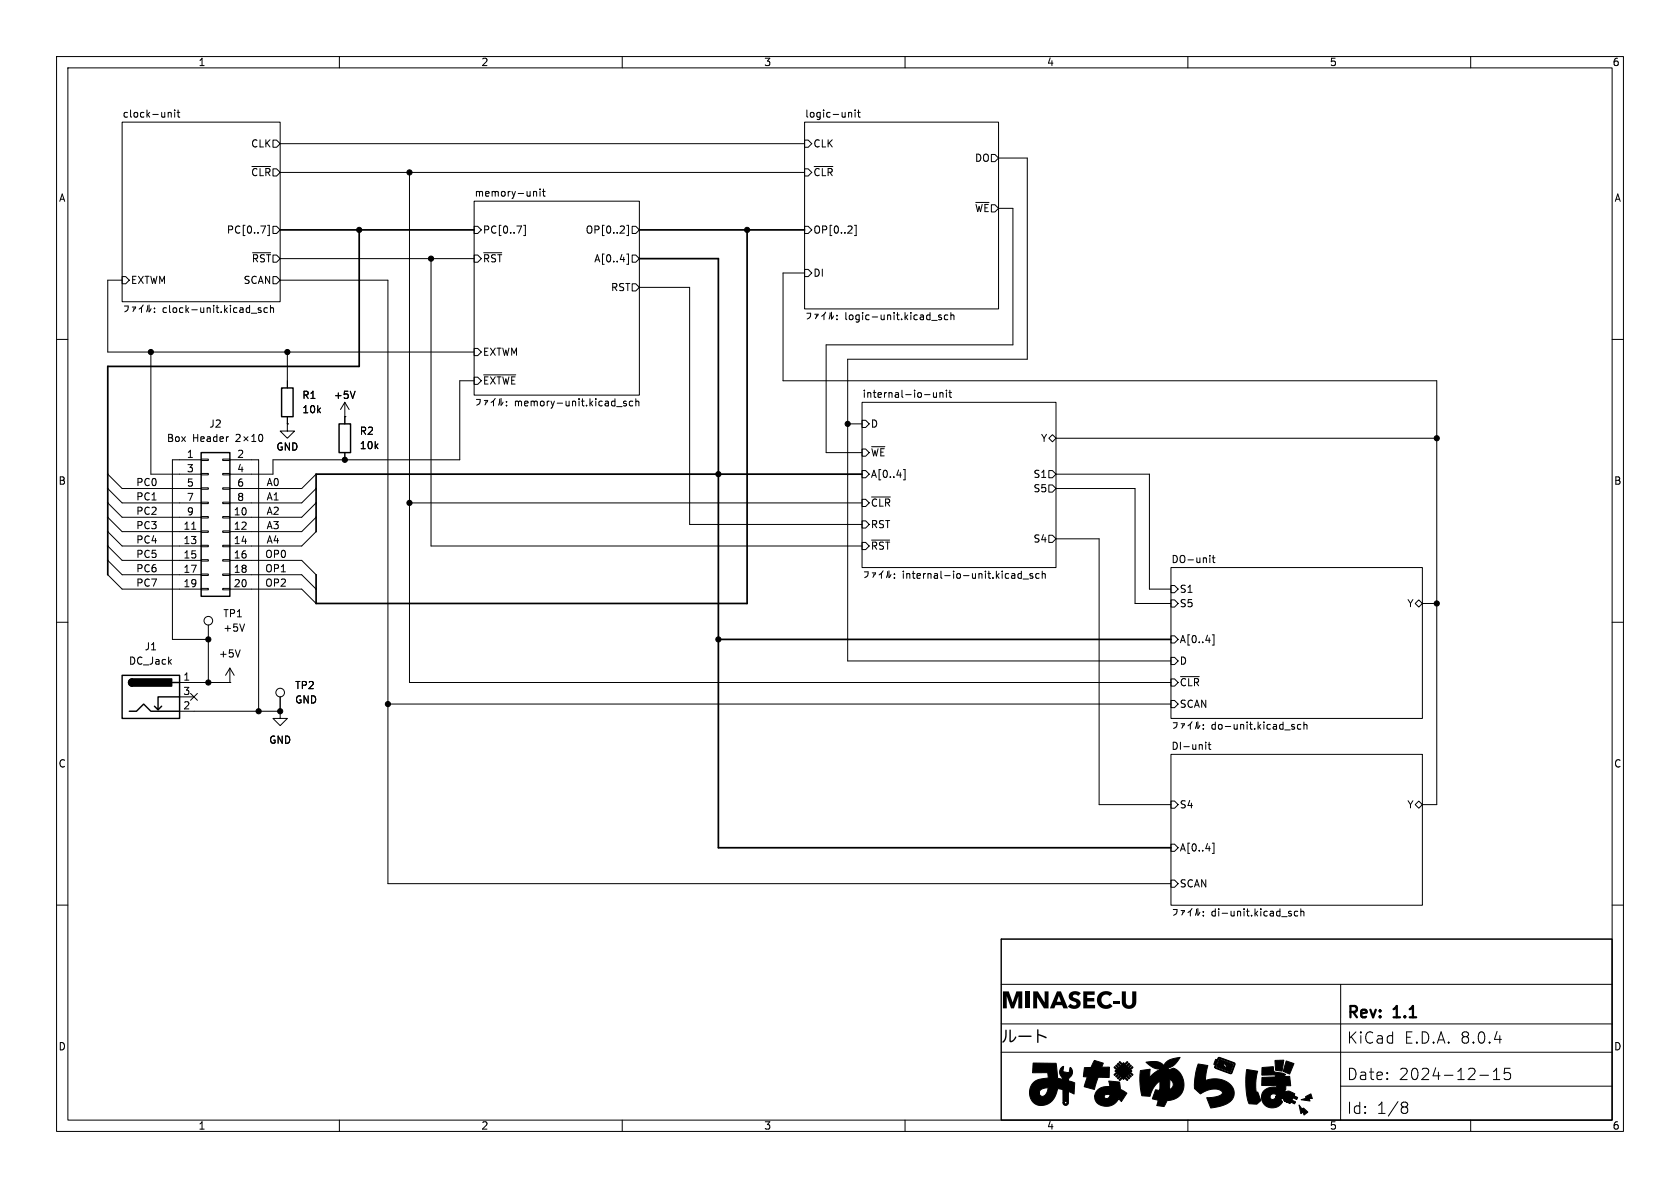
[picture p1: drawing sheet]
<svg xmlns="http://www.w3.org/2000/svg" width="297mm" height="210mm" viewBox="0 0 297 210" stroke-linecap="round" stroke-linejoin="round" font-family="sans-serif">
<defs><g id="words">
<g font-size="2.8">
<text x="238" y="184.7">KiCad</text>
<text x="238" y="180.5">Rev:</text>
<text x="246.5" y="180.5">1.1</text>
<text x="248.2" y="184.7">E.D.A. 8.0.4</text>
<text x="238" y="191.2">Date:</text>
<text x="247.2" y="191.2">2024-12-15</text>
<text x="238" y="197.1">Id:</text>
<text x="243.3" y="197.1">1/8</text>
</g>
<g font-size="1.8">
<text x="35" y="11.9">1</text>
<text x="85" y="11.9">2</text>
<text x="135" y="11.9">3</text>
<text x="185" y="11.9">4</text>
<text x="235" y="11.9">5</text>
<text x="285" y="11.9">6</text>
<text x="21.6" y="20.9">clock-unit</text>
<text x="142.2" y="20.9">logic-unit</text>
<text x="44.3" y="26.3">CLK</text>
<text x="143.7" y="26.3">CLK</text>
<text x="172.3" y="28.8">DO</text>
<text x="10.3" y="35.9">A</text>
<text x="44.3" y="31.3">~{CLR}</text>
<text x="83.8" y="34.8">memory-unit</text>
<text x="143.7" y="31.3">~{CLR}</text>
<text x="285.3" y="35.9">A</text>
<text x="40" y="41.5">PC[0..7]</text>
<text x="85.3" y="41.5">PC[0..7]</text>
<text x="103.4" y="41.5">OP[0..2]</text>
<text x="143.7" y="41.5">OP[0..2]</text>
<text x="172.3" y="37.7">~{WE}</text>
<text x="44.4" y="46.6">~{RST}</text>
<text x="85.3" y="46.6">~{RST}</text>
<text x="105" y="46.6">A[0..4]</text>
<text x="23.1" y="50.4">EXTWM</text>
<text x="43" y="50.4">SCAN</text>
<text x="107.9" y="51.7">RST</text>
<text x="143.7" y="49.1">DI</text>
<text x="28.7" y="55.7">clock-unit.kicad_sch</text>
<text x="149.3" y="56.9">logic-unit.kicad_sch</text>
<text x="85.3" y="63.1">EXTWM</text>
<text x="53.3" y="70.7">R1</text>
<text x="58.9" y="70.7">+5V</text>
<text x="85.3" y="68.2">~{EXTWE}</text>
<text x="152.4" y="70.4">internal-io-unit</text>
<text x="36.9" y="75.8">J2</text>
<text x="53.3" y="73.3">10k</text>
<text x="63.5" y="77.1">R2</text>
<text x="90.9" y="72.2">memory-unit.kicad_sch</text>
<text x="153.9" y="75.8">D</text>
<text x="29.4" y="78.3">Box</text>
<text x="32.9" y="81">1</text>
<text x="32.9" y="83.6">3</text>
<text x="34" y="78.3">Header</text>
<text x="41.8" y="81">2</text>
<text x="41.8" y="83.6">4</text>
<text x="48.8" y="79.9">GND</text>
<text x="63.5" y="79.6">10k</text>
<text x="153.9" y="80.9">~{WE}</text>
<text x="183.9" y="78.3">Y</text>
<text x="10.3" y="85.9">B</text>
<text x="24" y="86">PC0</text>
<text x="24" y="88.6">PC1</text>
<text x="32.9" y="86.1">5</text>
<text x="32.9" y="88.6">7</text>
<text x="41.8" y="86.1">6</text>
<text x="41.8" y="88.6">8</text>
<text x="47" y="88.6">A1</text>
<text x="47" y="86">A0</text>
<text x="153.9" y="89.8">~{CLR}</text>
<text x="153.9" y="84.7">A[0..4]</text>
<text x="182.6" y="87.2">S5</text>
<text x="182.6" y="84.7">S1</text>
<text x="285.3" y="85.9">B</text>
<text x="24" y="93.6">PC3</text>
<text x="24" y="91.1">PC2</text>
<text x="32.3" y="93.7">11</text>
<text x="32.9" y="91.2">9</text>
<text x="41.2" y="91.2">10</text>
<text x="41.2" y="93.7">12</text>
<text x="47" y="93.6">A3</text>
<text x="47" y="91.1">A2</text>
<text x="153.9" y="93.6">RST</text>
<text x="24" y="101.3">PC6</text>
<text x="24" y="98.7">PC5</text>
<text x="24" y="96.2">PC4</text>
<text x="32.3" y="96.3">13</text>
<text x="32.3" y="98.8">15</text>
<text x="32.3" y="101.3">17</text>
<text x="41.2" y="96.3">14</text>
<text x="41.2" y="98.8">16</text>
<text x="41.2" y="101.3">18</text>
<text x="46.8" y="101.3">OP1</text>
<text x="46.8" y="98.7">OP0</text>
<text x="47" y="96.2">A4</text>
<text x="153.9" y="97.4">~{RST}</text>
<text x="182.6" y="96.1">S4</text>
<text x="207" y="99.6">DO-unit</text>
<text x="24" y="103.8">PC7</text>
<text x="32.3" y="103.9">19</text>
<text x="41.2" y="103.9">20</text>
<text x="46.8" y="103.8">OP2</text>
<text x="159.5" y="102.6">internal-io-unit.kicad_sch</text>
<text x="208.5" y="105">S1</text>
<text x="208.5" y="107.5">S5</text>
<text x="248.7" y="107.5">Y</text>
<text x="39.4" y="109.3">TP1</text>
<text x="39.4" y="111.9">+5V</text>
<text x="208.5" y="113.9">A[0..4]</text>
<text x="22.7" y="117.7">DC_Jack</text>
<text x="25.5" y="115.2">J1</text>
<text x="38.6" y="116.4">+5V</text>
<text x="208.5" y="117.7">D</text>
<text x="32.3" y="120.4">1</text>
<text x="32.3" y="125.5">2</text>
<text x="32.3" y="122.9">3</text>
<text x="52.1" y="122">TP2</text>
<text x="52.1" y="124.6">GND</text>
<text x="208.5" y="125.3">SCAN</text>
<text x="208.5" y="121.5">~{CLR}</text>
<text x="47.5" y="131.7">GND</text>
<text x="214.1" y="129.3">do-unit.kicad_sch</text>
<text x="10.3" y="135.9">C</text>
<text x="207" y="132.6">DI-unit</text>
<text x="285.3" y="135.9">C</text>
<text x="208.5" y="143.1">S4</text>
<text x="248.7" y="143.1">Y</text>
<text x="208.5" y="150.7">A[0..4]</text>
<text x="208.5" y="157.1">SCAN</text>
<text x="214.1" y="162.3">di-unit.kicad_sch</text>
<text x="10.3" y="185.9">D</text>
<text x="285.3" y="185.9">D</text>
<text x="35" y="199.9">1</text>
<text x="85" y="199.9">2</text>
<text x="135" y="199.9">3</text>
<text x="185" y="199.9">4</text>
<text x="235" y="199.9">5</text>
<text x="285" y="199.9">6</text>
</g>
</g></defs>
<g fill="none" stroke="#000" stroke-width=".18">
<path d="M10 10h277v190h-277zM12 12h273v186h-273zM29.7 20l.2-.1h.3l.1 .8M29.7 19.9v.8M30.9 19.4v.2M30.9 19.9v.8M31.3 19.9h.5M31.5 19.4v1.1l.3 .2M60 10v2M110 10v2M150 19.9v.8M150 20l.2-.1h.3l.1 .8"/>
<path d="M151.2 19.4v.2M151.2 19.9v.8M151.6 19.9h.5M151.8 19.4v1.1l.3 .2M160 10v2M210 10v2M260 10v2M21.6 21.6h27.9v31.7h-27.9zM44.5 29.4h3.3M46.1 39.9h.8l-.5 1.3M47.3 39.8h.3v1.8h-.3M48.3 24.8h.6l.6 .6-.6 .6h-.6z"/>
<path d="M49.5 25.4h92.7M49.5 30.5h92.7M72.4 30.5v90.2h134.6M83.8 35.6h29.2v34.3h-29.2zM91.4 39.9h.8l-.5 1.3M92.6 39.8h.3v1.8h-.3M94.3 33.8v.9M94.3 34l.2-.2 .3 .1 .1 .8M95.5 33.4v.1M95.5 33.8v.9M95.9 33.8h.5M96.1 33.4v1.1l.3 .2"/>
<path d="M110.8 39.8h.3v1.8h-.3M142.2 21.6h34.3v33h-34.3zM142.2 24.8h.7l.6 .6-.6 .6h-.7zM142.2 29.8h.7l.6 .7-.6 .6h-.7zM143.9 29.4h3.3M151.1 39.8h.3v1.8h-.3M172.5 35.8h2.3M175.3 27.3h.6l.6 .6-.6 .7h-.6zM176.5 36.8h2.6v24.2h-33.1v19h6.4M176.5 27.9h5.1v35.6h-31.7v53.3h57.1M10 60h2M21.6 48.9h.6l.7 .6-.7 .7h-.6z"/>
<path d="M21.6 49.5h-2.6v12.7h64.8M22 54.1h.7a.82 .82 0 0 1-.6 1M23.4 54.3h.6l-.2 .3M23.7 54.5l-.2 .6M25 54.3v.9M25 54.3l-.4 .3M25.3 53.9l-.3 .4M26.1 54l-.2 1.1M26.3 53.9v1.2l.4-.5M27.3 55.1v.1M27.3 54.5v.1M44.4 55.4h1"/>
<path d="M44.6 44.7h3.2M46.1 54.5l-.3-.1-.2 .2 .1 .2 .4 .1v.3h-.5M47.3 54.5l-.4-.1-.2 .2 .1 .6h.5M47.8 54.5l.2-.1 .3 .1 .1 .7M47.8 54v1.2M48.3 40h.6l.6 .6-.6 .7h-.6zM48.3 48.9h.6l.6 .6-.6 .7h-.6zM49.5 45.7h34.3M49.5 49.5h19.1v106.7h138.4M76.2 45.7v50.8h76.2M83.8 40h.7l.6 .6-.6 .7h-.7zM83.8 45.1h.7l.6 .6-.6 .7h-.7z"/>
<path d="M85.5 44.7h3.2M110.8 44.9h.3v1.8h-.3M111.8 45.1h.6l.6 .6-.6 .7h-.6zM111.8 40h.6l.6 .6-.6 .7h-.6zM111.8 50.2h.6l.6 .6-.6 .6h-.6zM113 50.8h8.9v41.9h30.5M142.2 47.6h.7l.6 .7-.6 .6h-.7zM142.2 40h.7l.6 .6-.6 .7h-.7zM142.2 48.3h-3.8v19h115.6v74.9h-2.5M142.6 55.4h.7a.82 .82 0 0 1-.6 1M144 55.5h.6l-.1 .4M144.3 55.7l-.1 .6"/>
<path d="M145.7 55.6v.9M145.7 55.6l-.5 .3M146 55.2l-.3 .4M146.8 55.3l-.2 1.1M147 55.2v1.2l.4-.5M148 56.4v.1M148 55.7v.2M164.7 56.6h1M166.4 55.7h-.3l-.2 .2 .1 .1 .4 .2v.3h-.5M167.6 55.7h-.4l-.2 .2 .1 .6h.5M168.1 55.8l.2-.1h.3v.8M168.1 55.2v1.3"/>
<path d="M285 60h2M26.7 62.2v21.6h8.9M41.7 76.9l.5-.1 .3 .3-.8 .9h.8M43.1 77.2l.7 .7M43.8 77.2l-.7 .7M44.5 78h.7M44.5 77.1l.4-.3v1.2M45.9 76.8h.1a.68 .68 0 0 1 .5 .6 .68 .68 0 0 1-.5 .6 .84 .84 0 0 1-.1-1.2zM50.8 74.9v1.3h1.3l-1.3 1.3-1.3-1.3h1.3M50.8 74.9h.1M50.8 62.2v6.4M50.8 73.7v1.2"/>
<path d="M61 73.7h.1M61 71.1l-.8 1.3M61 71.1v3.8M61 71.1l.7 1.3M62.8 69.2l-.4 1.2M83.8 61.6h.7l.6 .6-.6 .7h-.7zM83.8 66.7h.7l.6 .6-.6 .6h-.7zM83.8 67.3h-2.5v14h-33v2.5h-7.7M84.2 70.6h.7a.82 .82 0 0 1-.6 1M85.5 66.3h5.7M85.6 70.8h.6l-.2 .4M85.9 71l-.2 .6"/>
<path d="M87.2 70.9v.9M87.2 70.9l-.4 .3M87.5 70.4l-.3 .5M88.3 70.5l-.1 1.1M88.6 70.4v1.2l.3-.5M89.5 71.6v.2M89.5 71v.1M109 71.9h1M110.7 71l-.3-.1-.2 .2 .1 .2 .4 .1v.3h-.5M111.9 71l-.4-.1-.2 .3 .1 .5h.5M112.4 71l.2-.1 .3 .1v.8M112.4 70.5v1.3"/>
<path d="M149.9 74.9h2.5M152.4 71.1h34.3v29.2h-34.3zM152.4 79.4h.6l.7 .6-.7 .6h-.6zM152.4 74.3h.6l.7 .6-.7 .7h-.6zM154.1 79h2.3M163.4 69.8h1M165 69.4l.1 .8h.3l.2-.1M165.6 69.4v.8M166.2 69.5l.1-.1 .4 .1v.7M166.2 69.4v.8M167.3 69v.1M167.3 69.4v.8"/>
<path d="M167.7 69.4h.5M167.9 69v1.1l.3 .1M185.4 77.5l.7-.7 .6 .7-.6 .6zM186.7 77.5h67.3M19 88.9l2.6 2.5h14M19 91.4l2.6 2.6h14M19 94l2.6 2.5h14M19 96.5l2.6 2.6h14M19 99.1l2.6 2.5h14M19 83.8l2.6 2.6h14M19 86.4l2.6 2.5h14M33.9 93.6h.7"/>
<path d="M35.6 98.9h1.2v.3h-1.2zM35.6 96.4h1.2v.2h-1.2zM35.6 93.9h1.2v.2h-1.2zM35.6 91.3h1.2v.3h-1.2zM35.6 88.8h1.2v.2h-1.2zM35.6 86.2h1.2v.3h-1.2zM35.6 83.7h1.2v.2h-1.2zM35.6 81.2h1.2v.2h-1.2zM35.6 81.3h-5.1v31.7h6.3M39.4 98.9h1.2v.3h-1.2zM39.4 96.4h1.2v.2h-1.2zM39.4 93.9h1.2v.2h-1.2z"/>
<path d="M39.4 91.3h1.2v.3h-1.2zM39.4 88.8h1.2v.2h-1.2zM39.4 86.2h1.2v.3h-1.2zM39.4 83.7h1.2v.2h-1.2zM39.4 81.2h1.2v.2h-1.2zM40.6 81.3h5.1v44.4M40.6 99.1h12.7l2.6 2.5M55.9 88.9l-2.6 2.5h-12.7M55.9 91.4l-2.6 2.6h-12.7M55.9 94l-2.6 2.5h-12.7M55.9 83.8l-2.6 2.6h-12.7M55.9 86.4l-2.6 2.5h-12.7"/>
<path d="M61 80v1.3M72.4 88.9h80M152.4 88.3h.6l.7 .6-.7 .6h-.6zM152.4 83.2h.6l.7 .6-.7 .7h-.6zM152.4 92.1h.6l.7 .6-.7 .6h-.6zM152.4 95.9h.6l.7 .6-.7 .7h-.6zM154.1 87.9h3.3M154.1 95.5h3.2M159.7 83h.3v1.8h-.3M185.4 94.6h.7l.6 .7-.6 .6h-.7zM185.4 85.7h.7l.6 .7-.6 .6h-.7zM185.4 83.2h.7l.6 .6-.6 .7h-.7z"/>
<path d="M186.7 83.8h16.5v20.3h3.8M186.7 86.4h14v20.3h6.3M186.7 95.3h7.6v46.9h12.7M213.9 98.2v.1M213.9 98.6v.9M214.3 98.6h.5M214.5 98.2v1.1l.3 .2M10 110h2M19 101.6l2.6 2.5h14M35.6 104h1.2v.3h-1.2zM35.6 101.5h1.2v.2h-1.2zM36.8 110.5v10.2"/>
<path d="M39.4 104h1.2v.3h-1.2zM39.4 101.5h1.2v.2h-1.2zM40.6 101.6h12.7l2.6 2.5M40.6 104.1h12.7l2.6 2.6M40.6 118.1l-.7 1.3M40.6 118.1v2.6M40.6 118.1l.8 1.3M42.5 114.9l-.5 1.2M43.2 110.3l-.4 1.3M152.8 101.1h.7a.82 .82 0 0 1-.6 1M154.2 101.3h.6l-.2 .3M154.5 101.5l-.2 .6"/>
<path d="M155.8 101.3v.9M155.8 101.3l-.4 .3M156.1 100.9l-.3 .4M156.9 101l-.2 1.1M157.2 100.9v1.2l.3-.5M158.1 102.1v.1M158.1 101.5v.1M180.6 101v1.2M180.6 101.5l-.4-.1-.2 .2 .1 .6h.5M180.9 102.4h.9M182.6 101.5l-.3-.1-.2 .2v.2l.5 .1v.3h-.5M183.7 101.5l-.4-.1-.2 .2 .1 .6h.5"/>
<path d="M184.3 101.5l.1-.1 .3 .1 .1 .7M184.3 101v1.2M207 100.3h44.5v26.7h-44.5zM207 112.4h.6l.7 .6-.7 .7h-.6zM207 116.2h.6l.7 .6-.7 .7h-.6zM207 103.5h.6l.7 .6-.7 .7h-.6zM207 106h.6l.7 .7-.7 .6h-.6zM208.7 119.6h3.3M214.3 112.2h.3v1.8h-.3M250.2 106.7l.6-.7 .7 .7-.7 .6zM251.5 106.7h2.5M285 110h2"/>
<path d="M31.7 120.7h8.9M31.7 125.7h17.8M31.7 123.2h2.6M33.7 122.6l1.2 1.2M34.9 122.6l-1.2 1.2M40.6 120.7h.1M49.5 125.7v1.3h1.3l-1.3 1.3-1.2-1.3h1.2M49.5 125.7h.1M49.5 123.2v2.5M68.6 124.5h138.4M207 133.4h44.5v26.6h-44.5zM207 123.8h.6l.7 .7-.7 .6h-.6z"/>
<path d="M207 120h.6l.7 .7-.7 .6h-.6zM207.4 127.8h.7a.82 .82 0 0 1-.6 1M208.8 127.9h.6l-.2 .4M209.1 128.1l-.2 .6M210.4 128v.9M210.4 128l-.4 .3M210.7 127.6l-.3 .4M211.5 127.7l-.2 1.1M211.8 127.6v1.2l.3-.6M212.7 128.1v.1M212.7 128.8v.1M213.2 131.2v.1"/>
<path d="M213.2 131.6v.9M213.6 131.6h.5M213.8 131.2v1.1l.3 .2M228.3 128.3l.6 .4-.2 .2-.4-.1M228.8 128.1h-.3l-.2 .1M230 128.1h-.4l-.2 .2 .1 .5h.5M230.5 127.6v1.3M230.5 128.2l.2-.1h.3l.1 .8M10 160h2M207 155.6h.6l.7 .6-.7 .6h-.6zM207 149.2h.6l.7 .7-.7 .6h-.6zM207 141.6h.6l.7 .6-.7 .7h-.6z"/>
<path d="M214.3 149h.3v1.9h-.3M250.2 142.2l.6-.6 .7 .6-.7 .7zM285 160h2M177 166h108v32h-108zM177 174h108M207.4 160.8h.7a.82 .82 0 0 1-.6 1M208.8 161h.6l-.2 .3M209.1 161.1l-.2 .6M210.4 161v.9M210.4 161l-.4 .3M210.7 160.6l-.3 .4M211.5 160.7l-.2 1.1"/>
<path d="M211.8 160.6v1.2l.3-.5M212.7 161.8v.1M212.7 161.1v.2M228.3 161.1h-.3l-.2 .2 .1 .1 .4 .2v.3h-.5M229.4 161.1h-.3l-.3 .2 .1 .6h.5M230 161.2l.2-.1h.3v.8M230 160.7v1.2M237 174v24M60 198v2M110 198v2M160 198v2M177 186h108"/>
<path d="M177 181h108M210 198v2M237 192h48M247.9 195.6l.2 .1M247.9 194.9l.2-.1 .6 .1a.41 .41 0 0 1 .2 .5 .41 .41 0 0 1-.4 .3M248.1 195.7h.4M248.1 195.7l-.2 .1M248.5 195.7l.4 .4-.1 .5-.3 .2-.6-.1M260 198v2M261.6 190.1h1.5M264 190.8h1.2M264 189.4l.6-.6v2"/>
<path d="M264.2 183.7h1.2M267 188.8h-1l-.1 1 .3-.2 .7 .1 .2 .3-.1 .7-.3 .1h-.5l-.3-.1"/>
<circle cx="36.8" cy="109.7" r=".76"/>
<circle cx="49.5" cy="122.4" r=".76"/>
</g>
<g fill="#000">
<path d="M177.3 175.3h1l.7 1.9 .7-1.9h1v3h-.7v-2.2l-.8 2.2h-.5l-.7-2.2v2.2h-.7zM181.3 175.3h.7v3h-.7zM182.7 175.3h.8l1.2 1.9v-1.9h.7v3h-.8l-1.3-2 .1 2h-.7zM186.9 175.3h.7l1.2 3h-.8l-.2-.6h-1.2l-.2 .6h-.8l.5-1.2h1.5l-.4-1-.4 1h-.7zM189.2 175.5l.8-.3 .8 .2 .3 .2-.5 .5a.49 .49 0 0 0-.5-.3 .49 .49 0 0 0-.4 .4 2.03 2.03 0 0 1 1.3 1.1 1.26 1.26 0 0 1-.9 1.1 1.26 1.26 0 0 1-1.3-.5l.5-.5 .2 .2a.4 .4 0 0 0 .6 .1 .4 .4 0 0 0 .1-.5l-.2-.1a.97 .97 0 0 1-.9-.5 .97 .97 0 0 1 0-1zM191.5 175.3h2v.6h-1.3v.5h1.3v.6h-1.3v.6h1.4v.7h-2.1zM194.4 175.6a1.76 1.76 0 0 1 2.3 0l-.5 .5a.88 .88 0 0 0-1.3 0 .88 .88 0 0 0 .1 1.3 .88 .88 0 0 0 1.2 0l.5 .5a1.6 1.6 0 0 1-2.3 0 1.6 1.6 0 0 1 0-2.3zM196.8 176.9h1.1v.5h-1.1zM198.3 175.3h.7v1.8a.57 .57 0 0 0 .6 .6 .57 .57 0 0 0 .6-.6v-1.8h.7v1.8a1.28 1.28 0 0 1-1.3 1.2 1.28 1.28 0 0 1-1.3-1.2zM177.8 182l.2 .1v.6a1.56 1.56 0 0 1-.7 1.6 .29 .29 0 0 1 .2-.5l.2-.5zM178.5 182l.2 .1v1.8a.71 .71 0 0 0 .8-.6l.1-.1a.31 .31 0 0 1-.1 .6l-.4 .3a.39 .39 0 0 1-.7-.1zM180 183.1h2.3l.1 .1-.1 .1h-2.2z"/>
<path d="M183.4 182l.2 .1v.7l1.4 .6-.1 .1-1.3-.5v1.3l-.1 .1-.2-.1z"/>
</g>
<g fill="#000" stroke="#000" stroke-width=".18">
<path d="M182.6 187.9l4.1 .1 .3 2.6 .9 .2-.1-.2a1.17 1.17 0 0 1 .2-2.1l-.1 .9 .6 .1h.5l.2-.8a1.1 1.1 0 0 1-.2 1.9l-.1 .5 .6 .1a.43 .43 0 0 1 .5 .2 .43 .43 0 0 1 0 .5l-.1 1.5-1-.4v2a.48 .48 0 0 1-.5 .4 .48 .48 0 0 1-.5-.5l.3 .1a.22 .22 0 0 0 .4 .1 .22 .22 0 0 0-.1-.4 .22 .22 0 0 0-.3 .2h-.3v-2.3l-.9-.2-.1 .2a2.93 2.93 0 0 1-3.3 2.8 2.11 2.11 0 0 1-1.6-2.2h1.7v.1a.69 .69 0 0 0 .8 .5 .69 .69 0 0 0 .6-.7l.2-.7a1.35 1.35 0 0 0-1.6 .7v.1h-1.7a2.48 2.48 0 0 1 2.7-2.6h.6l-.1-1h-2.7zM191.7 188.7h.4a.74 .74 0 0 0 1.1-.7l.1-.2a.36 .36 0 0 1 .2-.4 .36 .36 0 0 1 .4 .2l.8 .2a.26 .26 0 0 1 .4 .1 .26 .26 0 0 1-.2 .4l-.1 .4 1.3-.1v1.9l-2-.1-.6 2.2-1.8-.5 .5-1.7h-.3a.25 .25 0 0 1-.4 0 .25 .25 0 0 1 .1-.4zM194.1 192.6a3.1 3.1 0 0 1 2.1-.5l-.1-.5a.25 .25 0 0 1-.1-.3 .25 .25 0 0 1 .1-.2l1.4 .1a.38 .38 0 0 1 .5 .1 .38 .38 0 0 1 0 .5v.3a.39 .39 0 0 0 .2 .5l1 .6-1 1.5-.4-.5a2.36 2.36 0 0 1-4.2 .2l-.1-.6h1.7a.53 .53 0 0 0 .6 .3 .53 .53 0 0 0 .4-.6h-.2a.73 .73 0 0 0-.8 .3h-1.7l.2-.6zM197.1 188.5l.3 .4-.1 .1-.4-.3zM197.1 189.8l.2-.2 .1 .2-.3 .3-.2-.1zM197.3 188.3l.1-.1 .3 .4-.1 .1-.4-.3zM197.6 189.9l.1 .2-.3 .3-.2-.1zM197.6 188l.1-.1 .3 .4-.1 .1-.4-.3zM197.5 190.6l.4-.4 .1 .2-.3 .3zM197.8 187.8l.2-.2 .3 .4-.1 .1zM198 190.7l.2-.2 .1 .2-.3 .3-.2-.1zM198.9 190.7l.2-.2 .3 .4-.1 .1z"/>
<path d="M199.3 187.6l.1 .2-.3 .3-.2-.1zM198.6 187.8l1.5 1.5-1.5 1.5-1.5-1.5 2.5 .1 .1-.1h-2.6zM199.3 190.3l.1-.1 .3 .4-.1 .1-.4-.3zM199.4 188.1l.2-.2 .1 .2-.3 .3-.2-.1zM199.5 190.1l.2-.2 .3 .4-.1 .1zM199.5 188.6l.4-.4 .1 .2-.3 .3zM199.9 189.7l.1-.1 .3 .4-.1 .1-.4-.3zM200.2 188.5l.1 .2-.3 .3-.2-.1zM202.6 187.8l.4-.1a2.54 2.54 0 0 1 2.7 .7h.1a2.37 2.37 0 0 1 2.3-1.4l.5-.1-.1 .2a3.2 3.2 0 0 1-2 1.7l.1 .3 .3-.1a1.17 1.17 0 0 1 1.6 .6 2.94 2.94 0 0 1 .6 3.2 2.94 2.94 0 0 1-2.8 1.8l-.3 .6a.43 .43 0 0 1-.2 .4 .43 .43 0 0 1-.5 0l-.8-.2 .3-.9-1.1-.3 .6-1.6 .7 .2v-.2h1.7a.95 .95 0 0 0 .7-.9 .95 .95 0 0 0-.6-.9l-.1 1.8h-1.7v-1.5l-.2 .2a5.2 5.2 0 0 0-1.6 2.5l-1.4-.1a9.4 9.4 0 0 1-.1-4.5l1.6-.2v1.5l.6-.7a1.35 1.35 0 0 1 1-.5l.1-.3a4 4 0 0 1-2.4-1.2zM211.8 188.1l1.7 .3-.4 2.6a4.1 4.1 0 0 1 4.9 1.4 2.18 2.18 0 0 1-1.7 3l-1.9 .4a.28 .28 0 0 1-.4 0 .28 .28 0 0 1-.1-.3l-.6-1.4 .4-.1a3 3 0 0 0 2.4-.8 1.35 1.35 0 0 0-1.6-.7 5.5 5.5 0 0 0-2.3 .9l-1-1.1 .1-2.1zM214.9 187.3a.17 .17 0 0 0 .3 .1 .17 .17 0 0 0 .1-.2 .4 .4 0 0 1 .3-.3 .4 .4 0 0 1 .4 .2l2.3 .8 .1 .3-.3 .7a.95 .95 0 0 1-.6 .9l-1.8-.6a1.06 1.06 0 0 1-.9-.6l2.5 1a.3 .3 0 0 0 .4 0 .3 .3 0 0 0 .1-.3l.4-1.3-2.3-.8a.32 .32 0 0 0-.4-.1 .32 .32 0 0 0-.2 .4l-.4 1.1h-.1a.25 .25 0 0 0 .1-.3 .25 .25 0 0 0-.3-.2zM215.6 187.3l2.2 .7a.22 .22 0 0 1 .2 .2 .22 .22 0 0 1-.1 .3l-.2 .6a.3 .3 0 0 1-.2 .4 .3 .3 0 0 1-.4-.1l-2-.8 .1-.3h.9a.3 .3 0 0 1 .4 .2 .3 .3 0 0 1-.1 .4l.6-.5a.29 .29 0 0 1-.4-.2 .29 .29 0 0 1 .1-.3l-.6 .4h-.9z"/>
<path d="M220.4 189.1l1.9 .3-.3 1.8 .1 1.7a.17 .17 0 0 0 0 .2 .17 .17 0 0 0 .2-.1l.3 .8a.82 .82 0 0 1 .2 .9l-.6 .5h-.6a.73 .73 0 0 1-1-.8l-.4-2.6zM223.1 188.7l1.6-.1a.29 .29 0 0 1 .4 0 .29 .29 0 0 1 0 .4 .62 .62 0 0 0 .9 .6l.7 .1 .6 .2-.2 .1a.29 .29 0 0 0 .1 .3 .29 .29 0 0 0 .4 0h.4l.2 1.6h-.9v.3a.42 .42 0 0 1-.2 .6l.3 .2 .5-.1 .8 .4a.22 .22 0 0 1 .2 .1 .22 .22 0 0 1-.1 .3h.1a.41 .41 0 0 1 .5 .4 .24 .24 0 0 1-.2 .3 .24 .24 0 0 1-.3-.2 .28 .28 0 0 0-.4-.1 .28 .28 0 0 0-.1 .4l.6 .3-.1 .3-.5-.2a.19 .19 0 0 0-.3 0 .19 .19 0 0 0 0 .2l-.7-.3h.8h-.8h.8h-.8h.8l-.9-.1h.9h-.9h.9h-.9h1h-1.1h1.1h-1.1h1.1h-1.1h1.1l-1.2-.1h1.2h-1.2h1.2h-1.2h1.2l-1.3-.1h1.3h-1.3l-.5-.5h2.1h-2.1h2.1h-2.1v.4l.2 .4a1.96 1.96 0 0 1-2.2 1 1.96 1.96 0 0 1-1.5-1.9l1.5 .1a.52 .52 0 0 0 .5 .4 .52 .52 0 0 0 .5-.4h3.1h-3.1h3.1h-3.1h3.1h-3.1h3.1h-3l3-.1h-3h3h-3l3.1-.1-3.1 .1v-.1h3.1h-3.1h3.1h-3.1h3.1l-3.1-.1h3.1h-3.1h3.1h-3.1h3.1h-3.1l.1-.2a.73 .73 0 0 0-1.2 .4h-1.5v-.1a2.17 2.17 0 0 1 2.7-1.6 .21 .21 0 0 0 0-.3 .21 .21 0 0 0-.3 0h-2.3v-1.4l2.2-.1a.21 .21 0 0 0 .2-.1 .21 .21 0 0 0-.1-.3l-2.3 .1zM225.4 187.5l1.6-.1-.3 1.6a.27 .27 0 0 1-.1 .4 .27 .27 0 0 1-.3-.1 .63 .63 0 0 1-.8-.2zM227.4 187.5l1.4 .5-.8 1.9-.8-.3a.33 .33 0 0 1-.3-.2 .33 .33 0 0 1 .1-.5zM229.7 195.3l.5 .7 .2-.1 .8 .7-.7 .5-.2-.5-.3 .3zM230 194.4l.5-.1a.25 .25 0 0 0 .3-.1 .25 .25 0 0 0 0-.3l.9-.5 .3 .8h-.6l.2 .4z"/>
<circle cx="72.4" cy="30.5" r=".46"/>
<circle cx="63.5" cy="40.6" r=".46"/>
<circle cx="76.2" cy="45.7" r=".46"/>
<circle cx="132.1" cy="40.6" r=".46"/>
<circle cx="26.7" cy="62.2" r=".46"/>
<circle cx="50.8" cy="62.2" r=".46"/>
<circle cx="149.9" cy="74.9" r=".46"/>
<circle cx="254" cy="77.5" r=".46"/>
<circle cx="61" cy="81.3" r=".46"/>
<circle cx="72.4" cy="88.9" r=".46"/>
<circle cx="127" cy="83.8" r=".46"/>
<circle cx="36.8" cy="113" r=".46"/>
<circle cx="127" cy="113" r=".46"/>
<circle cx="254" cy="106.7" r=".46"/>
<circle cx="36.8" cy="120.7" r=".46"/>
<circle cx="45.7" cy="125.7" r=".46"/>
<circle cx="49.5" cy="125.7" r=".46"/>
<circle cx="68.6" cy="124.5" r=".46"/>
</g>
<path d="M49.8 68.6h2v5.1h-2zM59.9 74.9h2.1v5.1h-2.1zM35.6 80h5v25.4h-5zM21.6 119.4h10.1v7.6h-10.1zM22.9 125.7h1.2l1.3-1.2 1.3 1.2h5M23.4 120a.64 .64 0 0 0-.7 .7 .64 .64 0 0 0 .7 .6M28.6 124.8l-.7 .7M30.5 120.7h1.2M31.7 123.2h-3.8v2.3l-.6-.7" fill="none" stroke="#000" stroke-width=".25"/>
<path d="M22.9 120.2l.5-.2v1.3a.63 .63 0 0 1-.6-.4 .63 .63 0 0 1 .1-.7zM23.4 120h7v1.3h-7z" fill="#000" stroke="#000" stroke-width=".25"/>
<path d="M49.5 40.6h34.3M63.5 40.6v24.2h-44.5v36.8M113 45.7h14v104.2h80M113 40.6h29.2M132.1 40.6v66.1h-76.2v-5.1M152.4 83.8h-96.5v10.2M127 113h80" fill="none" stroke="#000" stroke-width=".3"/>
<use href="#words"/>
</svg>
